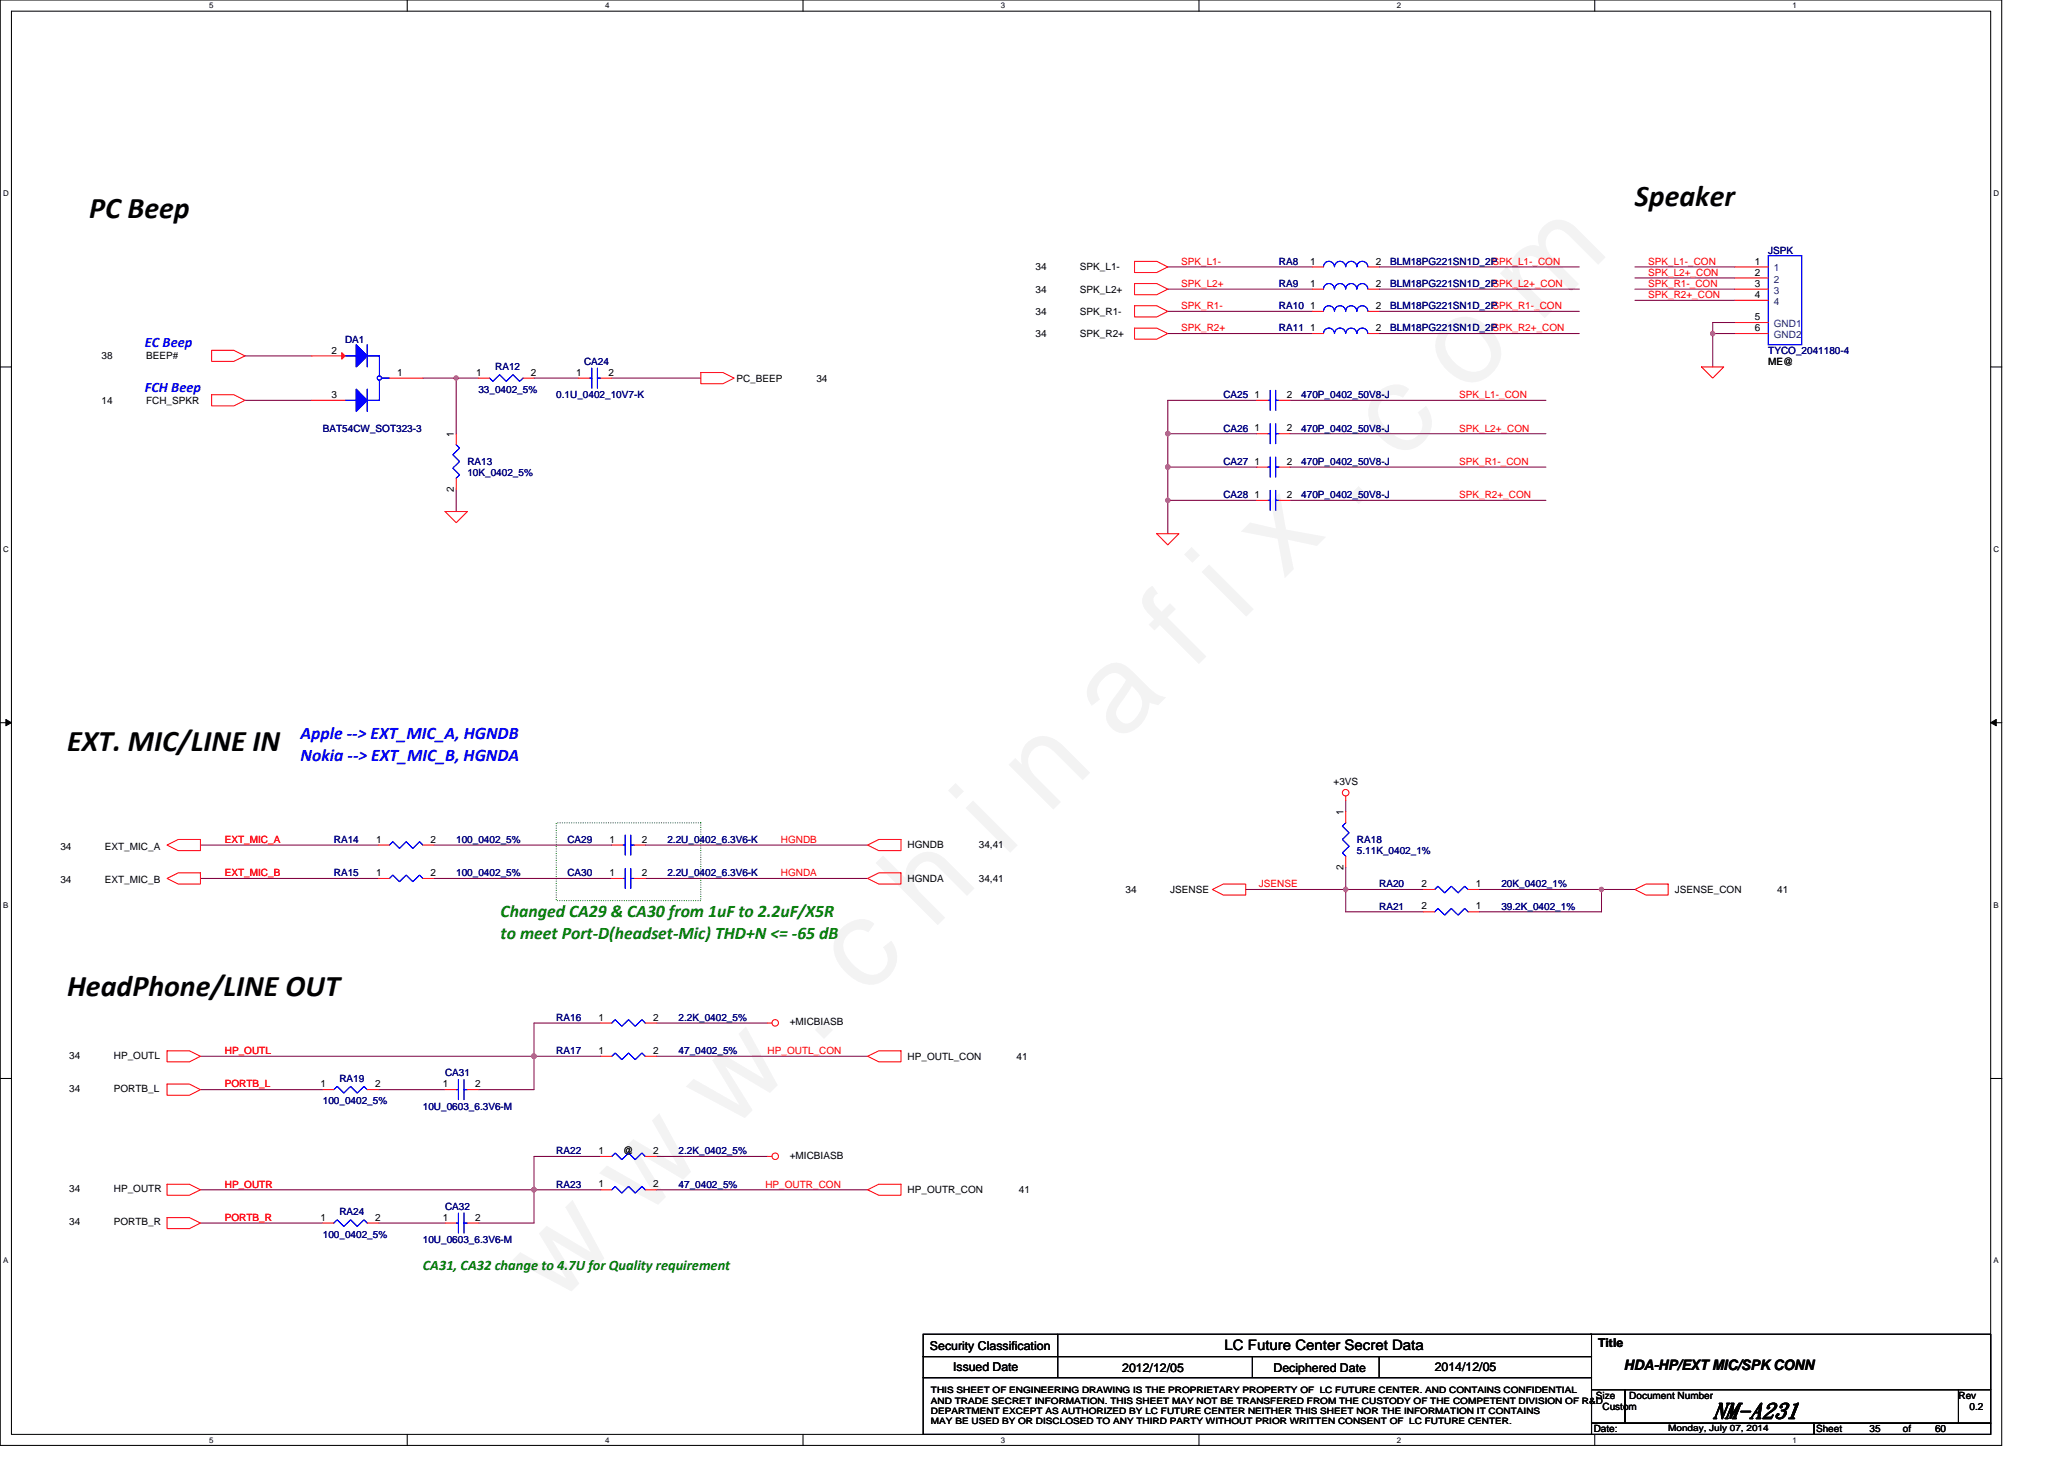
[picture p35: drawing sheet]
<svg xmlns="http://www.w3.org/2000/svg" width="297mm" height="210mm" viewBox="0 0 297 210" stroke-linecap="round" stroke-linejoin="round" font-family="sans-serif">
<defs><g id="words">
<text font-size="17.6" fill="#f0f" x="80.1" y="188" transform="rotate(-45 80.1 188)">w w w . c h i n a f i x . c o m</text>
<g font-size="4.3">
<text x="235.3" y="29.7">Speaker</text>
<text x="12.8" y="31.3">PC Beep</text>
<text x="9.6" y="108.1">EXT. MIC/LINE IN</text>
<text x="9.6" y="143.3">HeadPhone/LINE OUT</text>
</g>
<text font-size="3.3" x="246.5" y="204.1">NM-A231</text>
<g font-size="2.5" fill="#00f">
<text x="43.3" y="106.4">Apple ‐‐&gt; EXT_MIC_A,HGNDB</text>
<text x="43.3" y="109.5">Nokia ‐‐&gt; EXT_MIC_B,HGNDA</text>
</g>
<g font-size="2.5" fill="#008000">
<text x="72" y="132">Changed CA29 &amp; CA30 from 1uF to 2.2uF/X5R</text>
<text x="72" y="135.1">to meet Port‐D(headset‐Mic) THD+N &lt;= ‐65 dB</text>
</g>
<g font-size="2.1" fill="#00f">
<text x="20.8" y="50">EC Beep</text>
<text x="20.8" y="56.4">FCH Beep</text>
</g>
<text font-size="2.1" fill="#008000" x="60.9" y="182.8">CA31,CA32 change to 4.7U for Quality requirement</text>
<g font-size="2.1">
<text x="176.2" y="194.4">LC Future Center Secret Data</text>
<text x="233.7" y="197.1">HDA-HP/EXT MIC/SPK CONN</text>
</g>
<g font-size="1.8">
<text x="133.8" y="194.2">Security Classification</text>
<text x="137.2" y="197.3">Issued Date</text>
<text x="161.5" y="197.4">2012/12/05</text>
<text x="183.3" y="197.4">Deciphered Date</text>
<text x="206.5" y="197.3">2014/12/05</text>
<text x="230" y="193.8">Title</text>
</g>
<g font-size="1.4">
<text x="149" y="38.9">34</text>
<text x="155.4" y="38.9">SPK_L1-</text>
<text x="188.5" y="38.1">1</text>
<text x="188.5" y="41.3">1</text>
<text x="198" y="38.1">2</text>
<text x="198" y="41.3">2</text>
<text x="252.6" y="38.1">1</text>
<text x="252.6" y="39.7">2</text>
<text x="252.6" y="41.3">3</text>
<text x="149" y="42.1">34</text>
<text x="149" y="45.3">34</text>
<text x="155.4" y="42.1">SPK_L2+</text>
<text x="155.4" y="45.3">SPK_R1-</text>
<text x="188.5" y="44.5">1</text>
<text x="188.5" y="47.7">1</text>
<text x="198" y="44.5">2</text>
<text x="198" y="47.7">2</text>
<text x="252.6" y="46.1">5</text>
<text x="252.6" y="47.7">6</text>
<text x="252.6" y="42.9">4</text>
<text x="14.6" y="51.7">38</text>
<text x="21" y="51.7">BEEP#</text>
<text x="47.7" y="50.9">2</text>
<text x="149" y="48.5">34</text>
<text x="155.4" y="48.5">SPK_R2+</text>
<text x="254.5" y="52.5">ME@</text>
<text x="14.6" y="58.1">14</text>
<text x="21" y="58.1">FCH_SPKR</text>
<text x="47.7" y="57.3">3</text>
<text x="57.2" y="54.1">1</text>
<text x="68.5" y="54.1">1</text>
<text x="76.4" y="54.1">2</text>
<text x="82.9" y="54.1">1</text>
<text x="87.6" y="54.1">2</text>
<text x="106" y="54.9">PC_BEEP</text>
<text x="117.5" y="54.9">34</text>
<text x="180.5" y="57.3">1</text>
<text x="185.2" y="57.3">2</text>
<text x="65.3" y="62.9" transform="rotate(-90 65.3 62.9)">1</text>
<text x="180.5" y="62.1">1</text>
<text x="185.2" y="62.1">2</text>
<text x="65.3" y="70.7" transform="rotate(-90 65.3 70.7)">2</text>
<text x="180.5" y="71.7">1</text>
<text x="180.5" y="66.9">1</text>
<text x="185.2" y="71.7">2</text>
<text x="185.2" y="66.9">2</text>
<text x="191.9" y="113">+3VS</text>
<text x="193.3" y="117.3" transform="rotate(-90 193.3 117.3)">1</text>
<text x="8.7" y="122.3">34</text>
<text x="15.1" y="122.3">EXT_MIC_A</text>
<text x="54.1" y="121.3">1</text>
<text x="62" y="121.3">2</text>
<text x="87.7" y="121.3">1</text>
<text x="92.4" y="121.3">2</text>
<text x="130.6" y="122.1">HGNDB</text>
<text x="140.9" y="122.1">34,41</text>
<text x="193.3" y="125.2" transform="rotate(-90 193.3 125.2)">2</text>
<text x="8.7" y="127.1">34</text>
<text x="15.1" y="127.1">EXT_MIC_B</text>
<text x="54.1" y="126.1">1</text>
<text x="62" y="126.1">2</text>
<text x="87.7" y="126.1">1</text>
<text x="92.4" y="126.1">2</text>
<text x="130.6" y="126.9">HGNDA</text>
<text x="140.9" y="126.9">34,41</text>
<text x="162" y="128.5">34</text>
<text x="168.4" y="128.5">JSENSE</text>
<text x="204.6" y="127.7">2</text>
<text x="204.6" y="130.9">2</text>
<text x="212.4" y="127.7">1</text>
<text x="212.4" y="130.9">1</text>
<text x="241" y="128.5">JSENSE_CON</text>
<text x="255.8" y="128.5">41</text>
<text x="86.1" y="146.9">1</text>
<text x="94" y="146.9">2</text>
<text x="113.7" y="147.6">+MICBIASB</text>
<text x="10" y="152.4">34</text>
<text x="16.4" y="152.4">HP_OUTL</text>
<text x="86.1" y="151.7">1</text>
<text x="94" y="151.7">2</text>
<text x="130.6" y="152.5">HP_OUTL_CON</text>
<text x="146.3" y="152.5">41</text>
<text x="10" y="157.2">34</text>
<text x="16.4" y="157.2">PORTB_L</text>
<text x="46.1" y="156.5">1</text>
<text x="54" y="156.5">2</text>
<text x="63.7" y="156.5">1</text>
<text x="68.4" y="156.5">2</text>
<text x="86.1" y="166.1">1</text>
<text x="89.7" y="166.1">@</text>
<text x="94" y="166.1">2</text>
<text x="113.7" y="166.8">+MICBIASB</text>
<text x="10" y="171.6">34</text>
<text x="16.4" y="171.6">HP_OUTR</text>
<text x="86.1" y="170.9">1</text>
<text x="94" y="170.9">2</text>
<text x="130.6" y="171.7">HP_OUTR_CON</text>
<text x="146.6" y="171.7">41</text>
<text x="10" y="176.4">34</text>
<text x="16.4" y="176.4">PORTB_R</text>
<text x="46.1" y="175.7">1</text>
<text x="54" y="175.7">2</text>
<text x="63.7" y="175.7">1</text>
<text x="68.4" y="175.7">2</text>
<text x="229.7" y="201.3">Size</text>
<text x="230.6" y="202.9">Custom</text>
<text x="234.5" y="201.3">Document Number</text>
<text x="281.9" y="201.3">Rev</text>
<text x="283.4" y="202.9">0.2</text>
<text x="229.4" y="206.1">Date:</text>
<text x="261.4" y="206.1">Sheet</text>
<text x="269" y="206.1">35</text>
<text x="273.9" y="206.1">of</text>
<text x="278.5" y="206.1">60</text>
</g>
<g font-size="1.4" fill="#f00">
<text x="170" y="41.3">SPK_L2+</text>
<text x="170" y="38.1">SPK_L1-</text>
<text x="214.8" y="38.1">SPK_L1-_CON</text>
<text x="214.8" y="41.3">SPK_L2+_CON</text>
<text x="237.2" y="39.7">SPK_L2+_CON</text>
<text x="237.2" y="41.3">SPK_R1-_CON</text>
<text x="237.2" y="38.1">SPK_L1-_CON</text>
<text x="170" y="47.7">SPK_R2+</text>
<text x="170" y="44.5">SPK_R1-</text>
<text x="214.8" y="44.5">SPK_R1-_CON</text>
<text x="214.8" y="47.7">SPK_R2+_CON</text>
<text x="237.2" y="42.9">SPK_R2+_CON</text>
<text x="210" y="57.3">SPK_L1-_CON</text>
<text x="210" y="62.1">SPK_L2+_CON</text>
<text x="210" y="66.9">SPK_R1-_CON</text>
<text x="210" y="71.7">SPK_R2+_CON</text>
<text x="32.4" y="121.3">EXT_MIC_A</text>
<text x="112.4" y="121.3">HGNDB</text>
<text x="32.4" y="126.1">EXT_MIC_B</text>
<text x="112.4" y="126.1">HGNDA</text>
<text x="181.2" y="127.7">JSENSE</text>
<text x="32.4" y="151.7">HP_OUTL</text>
<text x="110.5" y="151.7">HP_OUTL_CON</text>
<text x="32.4" y="156.5">PORTB_L</text>
<text x="32.4" y="170.9">HP_OUTR</text>
<text x="110.1" y="170.9">HP_OUTR_CON</text>
<text x="32.4" y="175.7">PORTB_R</text>
</g>
<g font-size="1.4" fill="#000080">
<text x="184.1" y="38.1">RA8</text>
<text x="184.1" y="41.3">RA9</text>
<text x="200.1" y="38.1">BLM18PG221SN1D_2P</text>
<text x="200.1" y="41.3">BLM18PG221SN1D_2P</text>
<text x="254.5" y="36.5">JSPK</text>
<text x="184.1" y="44.5">RA10</text>
<text x="184.1" y="47.7">RA11</text>
<text x="200.1" y="44.5">BLM18PG221SN1D_2P</text>
<text x="200.1" y="47.7">BLM18PG221SN1D_2P</text>
<text x="49.7" y="49.3">DA1</text>
<text x="71.3" y="53.3">RA12</text>
<text x="84" y="52.5">CA24</text>
<text x="254.5" y="50.9">TYCO_2041180-4</text>
<text x="68.9" y="56.5">33_0402_5%</text>
<text x="80" y="57.3">0.1U_0402_10V7-K</text>
<text x="176.1" y="57.3">CA25</text>
<text x="187.3" y="57.3">470P_0402_50V8-J</text>
<text x="46.5" y="62.1">BAT54CW_SOT323-3</text>
<text x="176.1" y="62.1">CA26</text>
<text x="187.3" y="62.1">470P_0402_50V8-J</text>
<text x="67.3" y="66.9">RA13</text>
<text x="67.3" y="68.5">10K_0402_5%</text>
<text x="176.1" y="71.7">CA28</text>
<text x="176.1" y="66.9">CA27</text>
<text x="187.3" y="71.7">470P_0402_50V8-J</text>
<text x="187.3" y="66.9">470P_0402_50V8-J</text>
<text x="48" y="121.3">RA14</text>
<text x="65.7" y="121.3">100_0402_5%</text>
<text x="81.7" y="121.3">CA29</text>
<text x="96.1" y="121.3">2.2U_0402_6.3V6-K</text>
<text x="195.3" y="121.3">RA18</text>
<text x="195.3" y="122.9">5.11K_0402_1%</text>
<text x="48" y="126.1">RA15</text>
<text x="65.7" y="126.1">100_0402_5%</text>
<text x="81.7" y="126.1">CA30</text>
<text x="96.1" y="126.1">2.2U_0402_6.3V6-K</text>
<text x="198.5" y="127.7">RA20</text>
<text x="198.5" y="130.9">RA21</text>
<text x="216.1" y="127.7">20K_0402_1%</text>
<text x="216.1" y="130.9">39.2K_0402_1%</text>
<text x="80" y="146.9">RA16</text>
<text x="97.7" y="146.9">2.2K_0402_5%</text>
<text x="48.8" y="155.7">RA19</text>
<text x="64" y="154.9">CA31</text>
<text x="80" y="151.7">RA17</text>
<text x="97.7" y="151.7">47_0402_5%</text>
<text x="46.5" y="158.9">100_0402_5%</text>
<text x="60.9" y="159.7">10U_0603_6.3V6-M</text>
<text x="80" y="166.1">RA22</text>
<text x="97.7" y="166.1">2.2K_0402_5%</text>
<text x="80" y="170.9">RA23</text>
<text x="97.7" y="170.9">47_0402_5%</text>
<text x="46.5" y="178.1">100_0402_5%</text>
<text x="48.8" y="174.9">RA24</text>
<text x="60.9" y="178.9">10U_0603_6.3V6-M</text>
<text x="64" y="174.1">CA32</text>
</g>
<g font-size="1.4" fill="#004080">
<text x="255.3" y="39.1">1</text>
<text x="255.3" y="40.7">2</text>
<text x="255.3" y="47.1">GND1</text>
<text x="255.3" y="42.3">3</text>
<text x="255.3" y="43.9">4</text>
<text x="255.3" y="48.7">GND2</text>
</g>
<g font-size="1.3">
<text x="134" y="200.5">THIS SHEET OF ENGINEERING DRAWING IS THE PROPRIETARY PROPERTY OF LC FUTURE CENTER. AND CONTAINS CONFIDENTIAL</text>
<text x="134" y="202">AND TRADE SECRET INFORMATION. THIS SHEET MAY NOT BE TRANSFERED FROM THE CUSTODY OF THE COMPETENT DIVISION OF R&amp;D</text>
<text x="134" y="203.5">DEPARTMENT EXCEPT AS AUTHORIZED BY LC FUTURE CENTER NEITHER THIS SHEET NOR THE INFORMATION IT CONTAINS</text>
<text x="134" y="204.9">MAY BE USED BY OR DISCLOSED TO ANY THIRD PARTY WITHOUT PRIOR WRITTEN CONSENT OF LC FUTURE CENTER.</text>
<text x="240.1" y="206">Monday, July 07, 2014</text>
</g>
<g font-size="1.1">
<text x="30.1" y="1.2">5</text>
<text x="87.1" y="1.2">4</text>
<text x="144" y="1.2">3</text>
<text x="201" y="1.2">2</text>
<text x="258" y="1.2">1</text>
<text x=".4" y="28.2">D</text>
<text x="286.9" y="28.2">D</text>
<text x=".4" y="79.4">C</text>
<text x="286.9" y="79.4">C</text>
<text x=".4" y="130.6">B</text>
<text x="286.9" y="130.6">B</text>
<text x=".4" y="181.8">A</text>
<text x="286.9" y="181.8">A</text>
<text x="30.1" y="207.6">5</text>
<text x="87.1" y="207.6">4</text>
<text x="144" y="207.6">3</text>
<text x="201" y="207.6">2</text>
<text x="258" y="207.6">1</text>
</g>
</g></defs>
<path d="M0 0h288.1v208h-288.1zM1.6 1.6h284.9v204.8h-284.9z" fill="none" stroke="#000" stroke-width=".15"/>
<g fill="#fff">
<path d="M30.1 .2h.6v1.2h-.6z"/>
<path d="M30.1 206.6h.6v1.3h-.6z"/>
</g>
<path d="M58.6 0v1.6M58.6 206.4v1.6" fill="none" stroke="#000" stroke-width=".15"/>
<g fill="#fff">
<path d="M87.1 .2h.6v1.2h-.6z"/>
<path d="M87.1 206.6h.6v1.3h-.6z"/>
</g>
<path d="M115.6 0v1.6M115.6 206.4v1.6" fill="none" stroke="#000" stroke-width=".15"/>
<g fill="#fff">
<path d="M144 .2h.6v1.2h-.6z"/>
<path d="M144 206.6h.6v1.3h-.6z"/>
</g>
<path d="M172.5 0v1.6M172.5 206.4v1.6" fill="none" stroke="#000" stroke-width=".15"/>
<g fill="#fff">
<path d="M201 .2h.6v1.2h-.6z"/>
<path d="M201 206.6h.6v1.3h-.6z"/>
</g>
<path d="M229.5 0v1.6M229.5 206.4v1.6" fill="none" stroke="#000" stroke-width=".15"/>
<g fill="#fff">
<path d="M258 .2h.6v1.2h-.6z"/>
<path d="M258 206.6h.6v1.3h-.6z"/>
<path d="M.4 27.2h.8v1.3h-.8z"/>
<path d="M286.9 27.2h.8v1.3h-.8z"/>
<path d="M.4 78.4h.8v1.3h-.8z"/>
<path d="M286.9 78.4h.8v1.3h-.8z"/>
</g>
<path d="M0 52.8h1.6M286.5 52.8h1.6" fill="none" stroke="#000" stroke-width=".15"/>
<g fill="#fff">
<path d="M.4 129.6h.8v1.3h-.8z"/>
<path d="M286.9 129.6h.7v1.3h-.7z"/>
</g>
<path d="M0 104h1.6M286.5 104h1.6" fill="none" stroke="#000" stroke-width=".15"/>
<path d="M.8 103.5l.8 .5-.8 .5zM286.5 104l.8-.5v1z" fill="#000" stroke="#000" stroke-width=".14"/>
<g fill="#fff">
<path d="M.4 180.8h.8v1.3h-.8z"/>
<path d="M286.9 180.8h.7v1.3h-.7z"/>
</g>
<g fill="none" stroke="#000" stroke-width=".15">
<path d="M0 155.2h1.6M286.5 155.2h1.6M132.9 192h96.1v3.2h-96.1zM132.9 195.2h96.1v3.1h-96.1zM132.9 198.3h96.1v8.1h-96.1zM152.2 192v6.3M180.2 195.2v3.1M198.5 195.2v3.1M228.9 192h57.6v8M229 200h4.8v4.8h-4.8zM229 204.8h32v1.6h-32zM233.8 200h48.1v4.8h-48.1z"/>
<path d="M261 204.8h25.5v1.6h-25.5zM281.9 200h4.6v4.8h-4.6z"/>
</g>
<g fill="none" stroke="#800040" stroke-width=".15">
<path d="M198.5 38.4h28.8M235.3 38.4h14.4M35.3 51.2h9.5M35.3 57.6h9.5M60.9 54.4h4.8M65.7 54.4v8M65.7 54.4h3.2M185.7 57.6h36.8M198.5 41.6h28.8M198.5 44.8h28.8M198.5 48h28.8M235.3 40h14.4"/>
<path d="M235.3 41.6h14.4M235.3 43.2h14.4M246.5 48h3.2M246.5 48v4.8M249.7 46.4h-3.2v1.6M65.7 70.4v3.2M185.7 62.4h36.8M185.7 67.2h36.8M185.7 72h36.8M28.8 121.6h25.7M28.8 126.4h25.7M62.5 121.6h25.6"/>
<path d="M62.5 126.4h25.6M92.9 121.6h32M92.9 126.4h32M28.8 156.8h17.7M28.8 152h48.1M54.5 156.8h9.5M94.5 152h30.4M28.8 176h17.7M28.8 171.2h48.1M54.5 176h9.5M94.5 171.2h30.4"/>
</g>
<g fill="#f0f" stroke="#f0f" stroke-width=".15">
<circle cx="65.6" cy="54.4" r=".31"/>
<circle cx="246.5" cy="48" r=".32"/>
</g>
<g fill="none" stroke="#f00" stroke-width=".15">
<path d="M249.7 38.4h4.8M30.5 50.4h3.2l1.6 .8-1.6 .8h-3.2zM30.5 56.8h3.2l1.6 .8-1.6 .8h-3.2zM44.8 57.6h4.9M44.8 51.2h4.9M56 54.4h4.9M244.9 52.8h3.2l-1.6 1.6zM249.7 40h4.8M249.7 46.4h4.8M249.7 48h4.8M249.7 41.6h4.8M249.7 43.2h4.8"/>
<path d="M64 73.6h3.3l-1.6 1.6zM65.7 62.4v1.6M65.7 68.8v1.6M24 121.6l1.7-.8h3.1v1.6h-3.1zM24 126.4l1.7-.8h3.1v1.6h-3.1zM54.5 126.4h1.5M54.5 121.6h1.5M60.9 126.4h1.6M60.9 121.6h1.6M235.3 128l1.6-.8h3.2v1.6h-3.2zM24 151.2h3.3l1.5 .8-1.5 .8h-3.3zM24 156h3.3l1.5 .8-1.5 .8h-3.3z"/>
<path d="M46.5 156.8h1.5M52.8 156.8h1.7M64 156.8h1.7M67.3 156.8h1.6M24 175.2h3.3l1.5 .8-1.5 .8h-3.3zM24 170.4h3.3l1.5 .8-1.5 .8h-3.3zM46.5 176h1.5M52.8 176h1.7M64 176h1.7M67.3 176h1.6"/>
</g>
<g fill="none" stroke="#00f" stroke-width=".15">
<path d="M254.5 36.8h4.8v12.8h-4.8zM49.7 57.6h1.6M49.7 51.2h1.6M52.8 51.2h1.8v2.9M52.8 49.6v3.2M52.8 56v3.2M54.6 54.7v2.9h-1.8M54.9 54.4h1.1M65.7 64l.4 .5-.9 .9 .9 1-.9 1 .9 .9-.4 .5M56 126.4l.5-.5 1 1 1-1 .9 1 1-1 .5 .5M56 121.6l.5-.5 1 1 1-1 .9 1 1-1 .5 .5M48 156.8l.5-.4 1 .9 1-.9 .9 .9 1-.9 .4 .4"/>
<path d="M65.7 156.8h.3M66 155.4v2.9M66.8 155.4v2.9M66.8 156.8h.5M48 176l.5-.4 1 .9 1-.9 .9 .9 1-.9 .4 .4M65.7 176h.3M66 174.6v2.9M66.8 174.6v2.9M66.8 176h.5"/>
<circle cx="54.6" cy="54.4" r=".31"/>
</g>
<g fill="#00f" stroke="#00f" stroke-width=".15">
<path d="M51.3 49.6l1.5 1.6-1.5 1.6z" fill-rule="evenodd"/>
<path d="M51.3 56l1.5 1.6-1.5 1.6z" fill-rule="evenodd"/>
<path d="M51.3 49.6l1.5 1.6-1.5 1.6z" fill-rule="evenodd"/>
<path d="M51.3 56l1.5 1.6-1.5 1.6z" fill-rule="evenodd"/>
</g>
<path d="M49.2 50.8l.5 .4-.5 .5z" fill="#f00" stroke="#f00" stroke-width=".15"/>
<use href="#words"/>
</svg>
